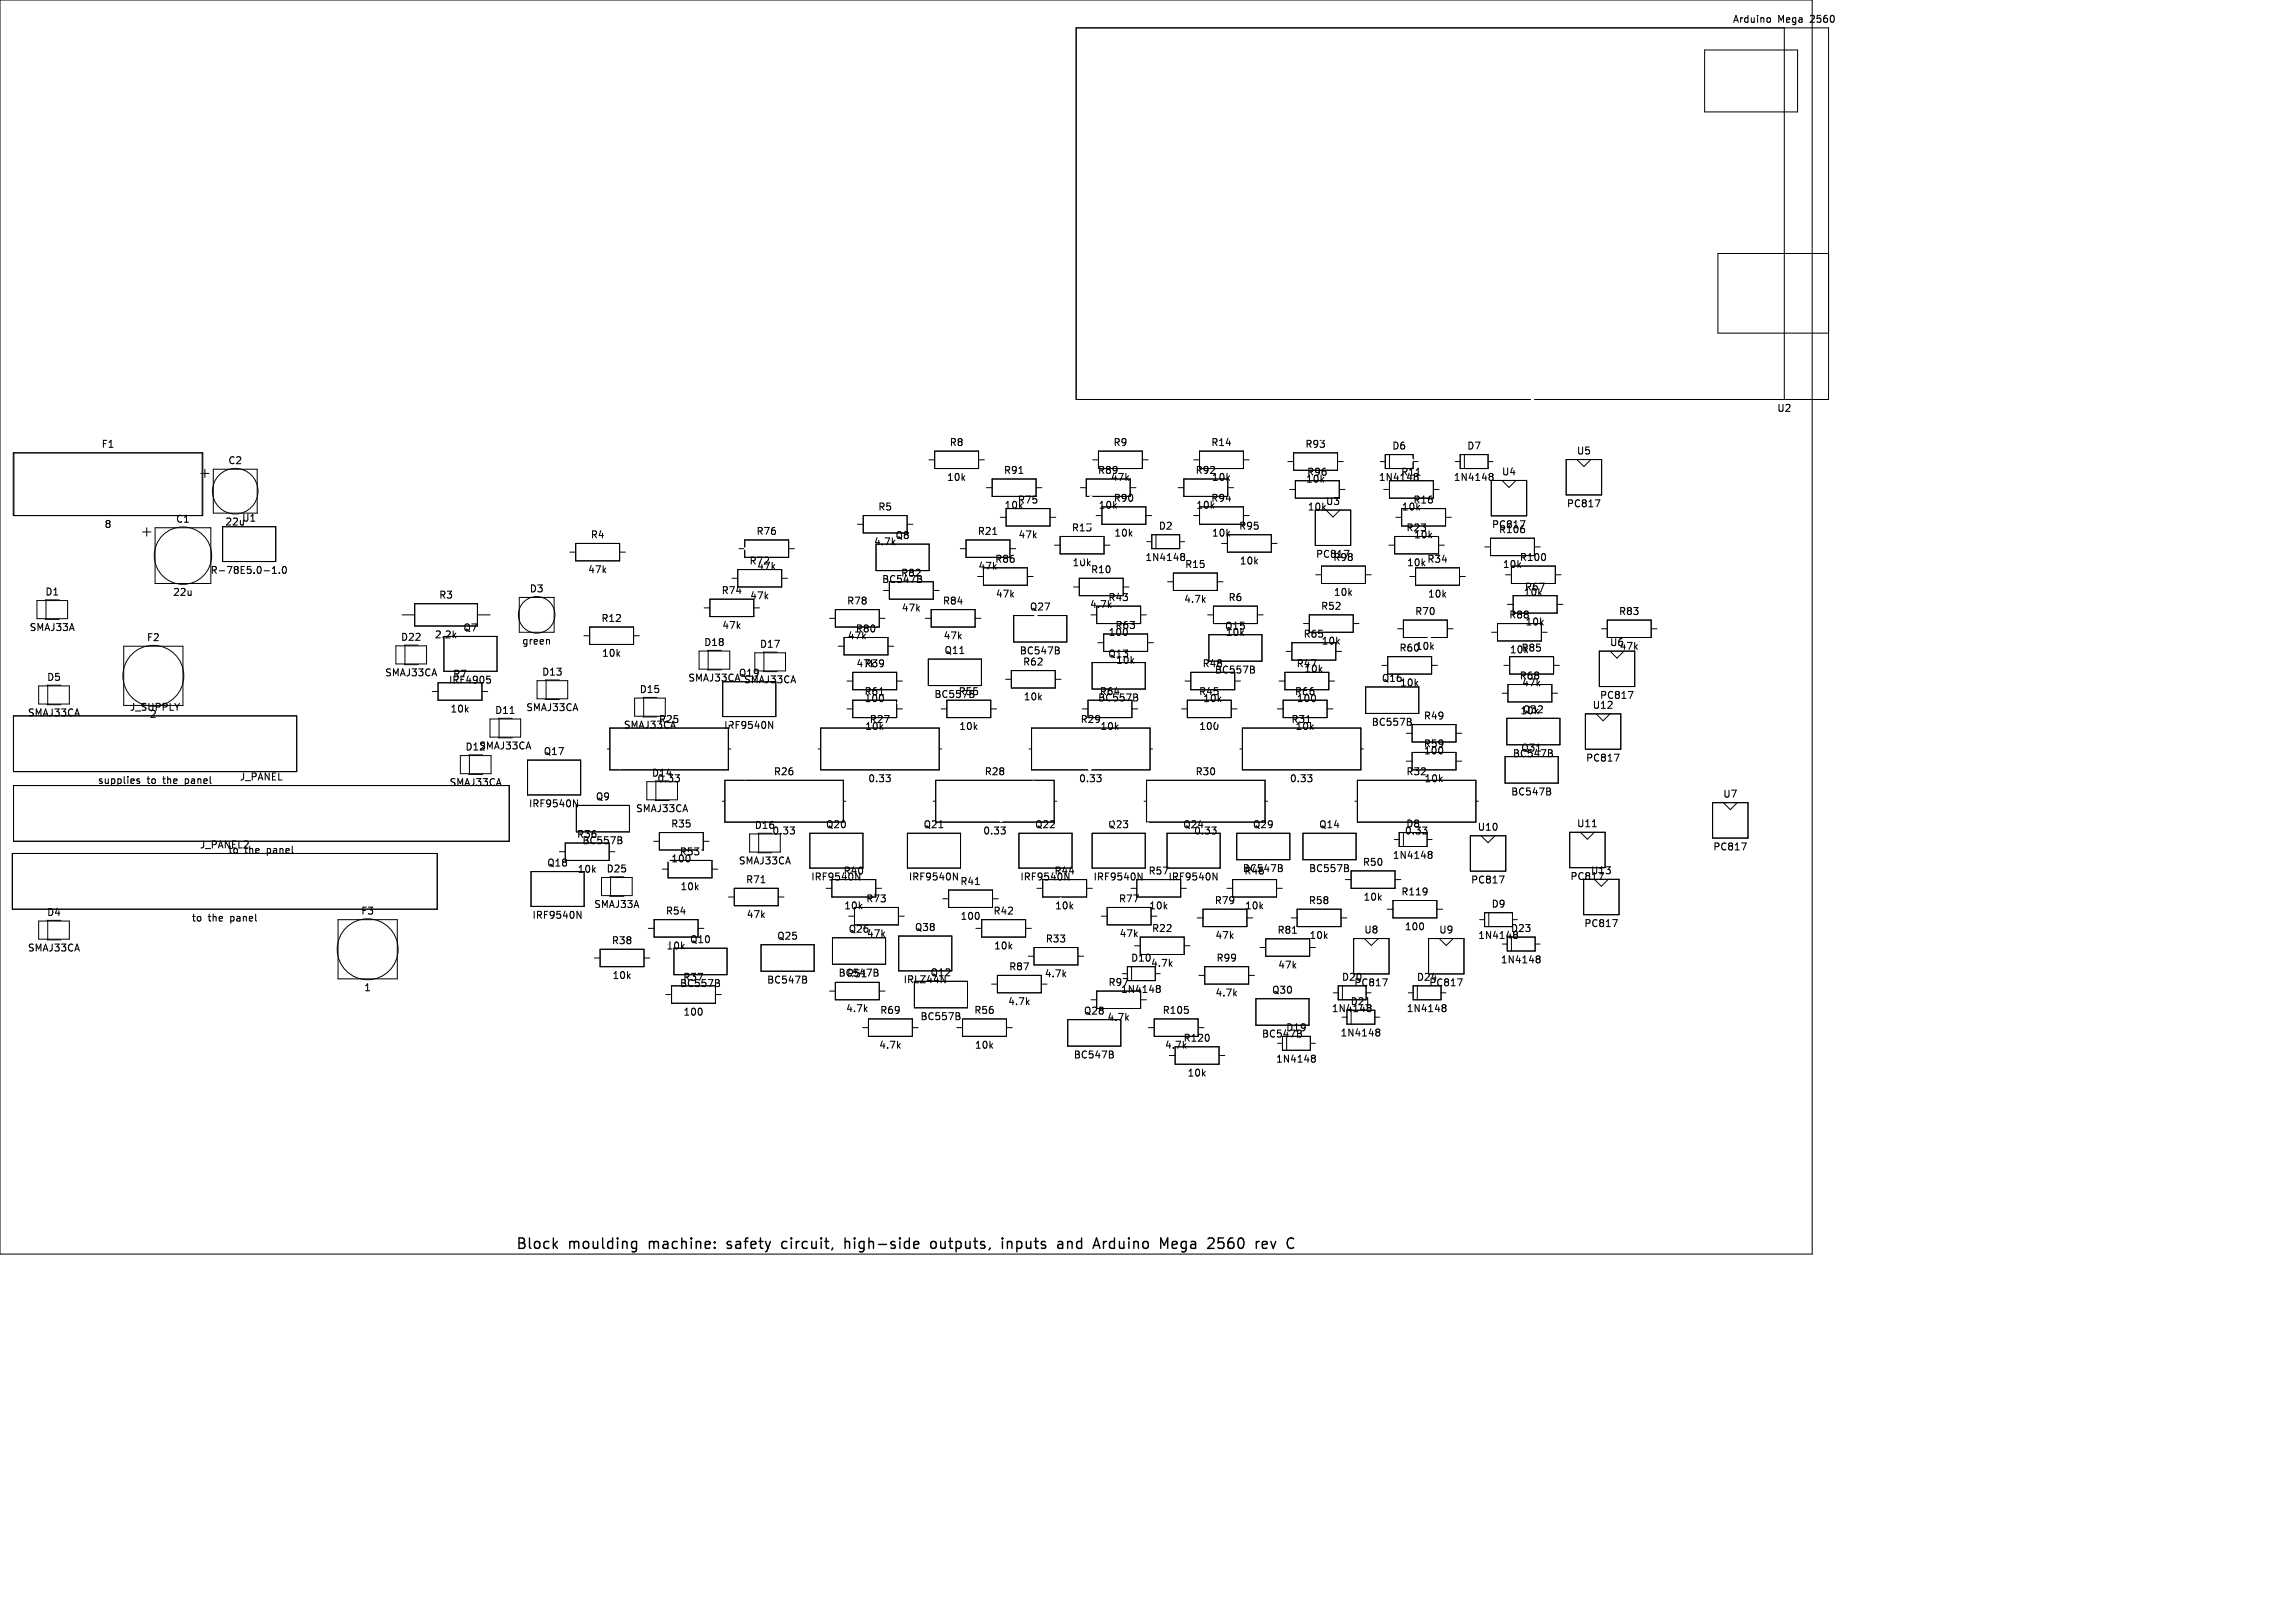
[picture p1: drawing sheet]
<svg xmlns="http://www.w3.org/2000/svg" width="420mm" height="297mm" viewBox="0 0 420 297" stroke-linecap="round" stroke-linejoin="round" font-family="sans-serif">
<defs><g id="words">
<g font-size="2.7">
<text x="94.3" y="228.9">Block</text>
<text x="104" y="228.9">moulding</text>
<text x="118.9" y="228.9">machine:</text>
<text x="133.6" y="228.9">safety</text>
<text x="144" y="228.9">circuit,</text>
<text x="155.9" y="228.9">high-side</text>
<text x="172" y="228.9">outputs,</text>
<text x="185.4" y="228.9">inputs</text>
<text x="196" y="228.9">and</text>
<text x="203" y="228.9">Arduino</text>
<text x="215.5" y="228.9">Mega</text>
<text x="224.6" y="228.9">2560</text>
<text x="233.8" y="228.9">rev</text>
</g>
<g font-size="1.8">
<text x="316.8" y="4.4">Arduino</text>
<text x="325.2" y="4.4">Mega</text>
<text x="331.4" y="4.4">2560</text>
<text x="325" y="75.6">U2</text>
<text x="18.4" y="82.2">F1</text>
<text x="173.6" y="81.9">R8</text>
<text x="203.5" y="81.9">R9</text>
<text x="221.4" y="81.9">R14</text>
<text x="254.5" y="82.5">D6</text>
<text x="268.2" y="82.5">D7</text>
<text x="288.3" y="83.4">U5</text>
<text x="41.6" y="85.2">C2</text>
<text x="173.1" y="88.3">10k</text>
<text x="183.5" y="87">R91</text>
<text x="200.7" y="87">R89</text>
<text x="203.1" y="88.3">47k</text>
<text x="218.6" y="87">R92</text>
<text x="221.5" y="88.3">10k</text>
<text x="238.8" y="88.6">10k</text>
<text x="239" y="87.3">R96</text>
<text x="252.1" y="88.3">1N4148</text>
<text x="256.2" y="87.3">R11</text>
<text x="265.8" y="88.3">1N4148</text>
<text x="274.6" y="87.3">U4</text>
<text x="32.1" y="95.9">C1</text>
<text x="44.1" y="95.7">U1</text>
<text x="160.5" y="93.7">R5</text>
<text x="183.6" y="93.4">10k</text>
<text x="186" y="92.4">R75</text>
<text x="200.8" y="93.4">10k</text>
<text x="203.6" y="92.1">R90</text>
<text x="218.7" y="93.4">10k</text>
<text x="221.4" y="92.1">R94</text>
<text x="239.1" y="93.7">10k</text>
<text x="242.4" y="92.7">U3</text>
<text x="256.3" y="93.7">10k</text>
<text x="258.4" y="92.4">R16</text>
<text x="286.5" y="93.1">PC817</text>
<text x="19" y="96.9">8</text>
<text x="41.1" y="96.4">22u</text>
<text x="107.9" y="98.8">R4</text>
<text x="138.2" y="98.1">R76</text>
<text x="159.7" y="100.1">4.7k</text>
<text x="163.7" y="98.9">Q8</text>
<text x="178.7" y="98.1">R21</text>
<text x="186.2" y="98.8">47k</text>
<text x="203.7" y="98.5">10k</text>
<text x="211.8" y="97.2">D2</text>
<text x="221.5" y="98.5">10k</text>
<text x="226.5" y="97.2">R95</text>
<text x="257.1" y="97.5">R23</text>
<text x="258.5" y="98.8">10k</text>
<text x="272.8" y="96.9">PC817</text>
<text x="274" y="97.8">R106</text>
<text x="38.4" y="105.3">R-78E5.0-1.0</text>
<text x="107.4" y="105.2">47k</text>
<text x="137" y="103.6">R72</text>
<text x="138.4" y="104.5">47k</text>
<text x="161.2" y="106.9">BC547B</text>
<text x="164.7" y="105.8">R82</text>
<text x="178.8" y="104.5">47k</text>
<text x="181.9" y="103.2">R86</text>
<text x="199.4" y="105.2">R10</text>
<text x="209.4" y="102.9">1N4148</text>
<text x="216.6" y="104.2">R15</text>
<text x="226.6" y="103.6">10k</text>
<text x="240.6" y="102.3">PC817</text>
<text x="243.7" y="102.9">R98</text>
<text x="257.2" y="103.9">10k</text>
<text x="260.9" y="103.2">R34</text>
<text x="274.8" y="104.2">10k</text>
<text x="277.9" y="102.9">R100</text>
<text x="8.2" y="109.2">D1</text>
<text x="31.5" y="109.3">22u</text>
<text x="80.2" y="109.8">R3</text>
<text x="96.8" y="108.7">D3</text>
<text x="131.9" y="109">R74</text>
<text x="137.1" y="109.9">47k</text>
<text x="154.8" y="110.9">R78</text>
<text x="164.8" y="112.2">47k</text>
<text x="172.3" y="110.9">R84</text>
<text x="182" y="109.6">47k</text>
<text x="188.2" y="112">Q27</text>
<text x="199.2" y="111.5">4.7k</text>
<text x="202.6" y="110.3">R43</text>
<text x="224.6" y="110.3">R6</text>
<text x="241.5" y="111.8">R52</text>
<text x="243.9" y="109.3">10k</text>
<text x="258.7" y="112.8">R70</text>
<text x="261.1" y="109.6">10k</text>
<text x="275.9" y="113.4">R88</text>
<text x="278.6" y="109.3">10k</text>
<text x="278.8" y="108.3">R67</text>
<text x="296" y="112.8">R83</text>
<text x="5.3" y="115.7">SMAJ33A</text>
<text x="26.7" y="117.6">F2</text>
<text x="73.2" y="117.5">D22</text>
<text x="79.4" y="117.1">2.2k</text>
<text x="84.6" y="115.8">Q7</text>
<text x="95.4" y="118.2">green</text>
<text x="109.9" y="114.1">R12</text>
<text x="128.7" y="118.5">D18</text>
<text x="132" y="115.4">47k</text>
<text x="138.9" y="118.8">D17</text>
<text x="154.9" y="117.3">47k</text>
<text x="156.4" y="116">R80</text>
<text x="172.5" y="117.3">47k</text>
<text x="172.6" y="119.9">Q11</text>
<text x="202.6" y="116.6">100</text>
<text x="203.9" y="115.4">R63</text>
<text x="223.9" y="115.5">Q15</text>
<text x="224.1" y="116.6">10k</text>
<text x="238.3" y="116.9">R65</text>
<text x="241.6" y="118.2">10k</text>
<text x="276" y="119.8">10kR85</text>
<text x="278.9" y="114.7">10k</text>
<text x="294.4" y="118.5">U6</text>
<text x="296.1" y="119.2">47k</text>
<text x="8.5" y="124.8">D5</text>
<text x="70.3" y="124">SMAJ33CA</text>
<text x="82" y="125.4">IRF4905</text>
<text x="82.7" y="124.3">R7</text>
<text x="99" y="123.9">D13</text>
<text x="110" y="120.5">10k</text>
<text x="125.8" y="125">SMAJ33CA SMAJ33CA</text>
<text x="135" y="124.1">Q19</text>
<text x="156.5" y="122.4">47k</text>
<text x="158" y="122.4">R39</text>
<text x="186.4" y="120">BC547B</text>
<text x="187" y="122">R62</text>
<text x="202.6" y="120.6">Q13</text>
<text x="204" y="121.7">10k</text>
<text x="219.8" y="122.4">R48</text>
<text x="222.1" y="123.5">BC557B</text>
<text x="237" y="122.4">R47</text>
<text x="238.4" y="123.3">10k</text>
<text x="252.6" y="125">Q16</text>
<text x="256" y="125.9">10k</text>
<text x="277.8" y="124.6">R68</text>
<text x="278.3" y="125.9">47k</text>
<text x="5" y="131.4">SMAJ33CA</text>
<text x="23.6" y="130.3">J_SUPPLY</text>
<text x="27.3" y="131.6">2</text>
<text x="82.3" y="130.7">10k</text>
<text x="90.4" y="130.9">D11</text>
<text x="96.1" y="130.4">SMAJ33CA</text>
<text x="116.9" y="127.1">D15</text>
<text x="158" y="127.5">R61</text>
<text x="170.8" y="128">BC557B</text>
<text x="175.2" y="127.5">R55</text>
<text x="187.1" y="128.4">10k</text>
<text x="200.7" y="128.6">BC557B</text>
<text x="201" y="127.5">R64</text>
<text x="219.2" y="127.5">R45</text>
<text x="220" y="128.7">10k</text>
<text x="237.1" y="128.7">100</text>
<text x="260.3" y="131.9">R49</text>
<text x="278" y="131">10k</text>
<text x="278.4" y="130.8">Q32</text>
<text x="291.2" y="130">U12</text>
<text x="114" y="133.6">SMAJ33CA</text>
<text x="120.4" y="132.6">R25</text>
<text x="158.1" y="133.8">10k</text>
<text x="159" y="132.6">R27</text>
<text x="175.3" y="133.8">10k</text>
<text x="197.5" y="132.6">R29</text>
<text x="201.1" y="133.8">10k</text>
<text x="219.2" y="133.8">100</text>
<text x="236.1" y="132.6">R31</text>
<text x="236.8" y="133.8">10k</text>
<text x="250.8" y="133.1">BC557B</text>
<text x="260.3" y="137">R59</text>
<text x="278.1" y="137.8">Q31</text>
<text x="17.8" y="143.7">supplies</text>
<text x="26.9" y="143.7">to</text>
<text x="30.1" y="143.7">the</text>
<text x="34.4" y="143.7">panel</text>
<text x="43.7" y="143.1">J_PANEL</text>
<text x="99.3" y="138.4">Q17</text>
<text x="119.1" y="142.4">D14</text>
<text x="120.1" y="143.4">0.33</text>
<text x="141.4" y="142.1">R26</text>
<text x="158.7" y="143.4">0.33</text>
<text x="180" y="142.1">R28</text>
<text x="197.2" y="143.4">0.33</text>
<text x="218.6" y="142.1">R30</text>
<text x="235.8" y="143.4">0.33</text>
<text x="257.1" y="142.1">R32</text>
<text x="260.3" y="138.3">100</text>
<text x="260.4" y="143.4">10k</text>
<text x="276.6" y="138.8">BC547B</text>
<text x="290" y="139.6">PC817</text>
<text x="82.1" y="144.1">SMAJ33CA</text>
<text x="96.6" y="148">IRF9540N</text>
<text x="108.8" y="146.7">Q9</text>
<text x="116.2" y="148.9">SMAJ33CA</text>
<text x="276.3" y="145.8">BC547B</text>
<text x="315.1" y="146.2">U7</text>
<text x="36.4" y="155.5">J_PANEL2</text>
<text x="105.4" y="153.6">R36</text>
<text x="106.4" y="154.7">BC557B</text>
<text x="122.6" y="151.7">R35</text>
<text x="137.9" y="151.9">D16</text>
<text x="141.1" y="153">0.33</text>
<text x="151" y="151.8">Q20</text>
<text x="168.8" y="151.8">Q21</text>
<text x="179.7" y="153">0.33</text>
<text x="189.2" y="151.8">Q22</text>
<text x="216.3" y="151.8">Q24</text>
<text x="218.3" y="153">0.33</text>
<text x="229" y="151.8">Q29</text>
<text x="241.2" y="151.8">Q14</text>
<text x="256.8" y="153">0.33</text>
<text x="257.1" y="151.7">D8</text>
<text x="270.2" y="152.3">U10</text>
<text x="288.3" y="151.6">U11</text>
<text x="313.3" y="155.9">PC817</text>
<text x="41.6" y="156.5">to</text>
<text x="44.8" y="156.5">the</text>
<text x="49.1" y="156.5">panel</text>
<text x="100" y="158.8">Q18</text>
<text x="105.5" y="160">10k</text>
<text x="110.8" y="159.9">D25</text>
<text x="122.6" y="158.1">100</text>
<text x="124.2" y="156.8">R53</text>
<text x="135" y="158.4">SMAJ33CA</text>
<text x="136.3" y="161.9">R71</text>
<text x="148.3" y="161.4">IRF9540N</text>
<text x="154.2" y="160.3">R40</text>
<text x="166.1" y="161.4">IRF9540N</text>
<text x="186.5" y="161.4">IRF9540N</text>
<text x="192.7" y="160.3">R44</text>
<text x="199.9" y="161.4">IRF9540N</text>
<text x="209.9" y="160.3">R57</text>
<text x="213.6" y="161.4">IRF9540N</text>
<text x="227.2" y="159.8">BC547B</text>
<text x="227.5" y="160.3">R46</text>
<text x="239.3" y="159.8">BC557B</text>
<text x="249.2" y="158.7">R50</text>
<text x="254.6" y="157.4">1N4148</text>
<text x="268.9" y="161.9">PC817</text>
<text x="287.1" y="161.3">PC817</text>
<text x="290.9" y="160.2">U13</text>
<text x="8.5" y="167.9">D4</text>
<text x="65.9" y="167.6">F3</text>
<text x="108.5" y="166.4">SMAJ33A</text>
<text x="121.7" y="167.6">R54</text>
<text x="124.3" y="163.2">10k</text>
<text x="154.3" y="166.7">10k</text>
<text x="158.3" y="165.4">R73</text>
<text x="175.5" y="162.2">R41</text>
<text x="181.6" y="167.6">R42</text>
<text x="204.5" y="165.4">R77</text>
<text x="210.1" y="166.7">10k</text>
<text x="222.1" y="165.7">R79</text>
<text x="227.6" y="166.7">10k</text>
<text x="239.3" y="165.7">R58</text>
<text x="249.3" y="165.1">10k</text>
<text x="256.2" y="164.1">R119</text>
<text x="272.7" y="166.3">D9</text>
<text x="34.9" y="168.9">to</text>
<text x="38.1" y="168.9">the</text>
<text x="42.4" y="168.9">panel</text>
<text x="97.3" y="168.4">IRF9540N</text>
<text x="111.8" y="173">R38</text>
<text x="126.1" y="172.9">Q10</text>
<text x="136.4" y="168.3">47k</text>
<text x="142" y="172.2">Q25</text>
<text x="155.1" y="170.9">Q26</text>
<text x="158.4" y="171.8">47k</text>
<text x="167.2" y="170.6">Q38</text>
<text x="175.6" y="168.6">100</text>
<text x="181.7" y="174">10k</text>
<text x="191.1" y="172.7">R33</text>
<text x="204.7" y="171.8">47k</text>
<text x="210.6" y="170.8">R22</text>
<text x="222.2" y="172.1">47k</text>
<text x="233.5" y="171.1">R81</text>
<text x="239.4" y="172.1">10k</text>
<text x="249.4" y="171.1">U8</text>
<text x="256.8" y="170.5">100</text>
<text x="263.1" y="171.1">U9</text>
<text x="270.3" y="172.1">1N4148</text>
<text x="276.2" y="170.8">D23</text>
<text x="289.7" y="169.9">PC817</text>
<text x="5" y="174.4">SMAJ33CA</text>
<text x="111.9" y="179.4">10k</text>
<text x="124.8" y="179.7">R37</text>
<text x="153.2" y="179">BC547B</text>
<text x="154.8" y="179.1">R51</text>
<text x="170.1" y="178.9">Q12</text>
<text x="184.5" y="177.8">R87</text>
<text x="191" y="179.1">4.7k</text>
<text x="206.8" y="176.2">D10</text>
<text x="210.4" y="177.2">4.7k</text>
<text x="222.4" y="176.2">R99</text>
<text x="233.7" y="177.5">47k</text>
<text x="245.3" y="179.7">D20</text>
<text x="259" y="179.7">D24</text>
<text x="274.4" y="176.5">1N4148</text>
<text x="66.5" y="181.6">1</text>
<text x="124.2" y="180.9">BC557B</text>
<text x="140.2" y="180.2">BC547B</text>
<text x="154.6" y="185.5">4.7k</text>
<text x="160.9" y="185.8">R69</text>
<text x="165.1" y="180.2">IRLZ44N</text>
<text x="178.1" y="185.8">R56</text>
<text x="184.3" y="184.2">4.7k</text>
<text x="198.1" y="185.9">Q28</text>
<text x="202.6" y="180.7">R97</text>
<text x="204.9" y="182">1N4148</text>
<text x="212.5" y="185.8">R105</text>
<text x="222.2" y="182.6">4.7k</text>
<text x="232.5" y="182.1">Q30</text>
<text x="243.5" y="185.5">1N4148</text>
<text x="246.9" y="184.2">D21</text>
<text x="247.6" y="180.7">PC817</text>
<text x="257.2" y="185.5">1N4148</text>
<text x="261.3" y="180.7">PC817</text>
<text x="124.9" y="186.1">100</text>
<text x="168.2" y="186.9">BC557B</text>
<text x="202.4" y="187.1">4.7k</text>
<text x="216.4" y="190.9">R120</text>
<text x="230.7" y="190.1">BC547B</text>
<text x="235.1" y="189">D19</text>
<text x="245.1" y="189.9">1N4148</text>
<text x="160.7" y="192.2">4.7k</text>
<text x="178.2" y="192.2">10k</text>
<text x="196.3" y="194">BC547B</text>
<text x="213" y="192.2">4.7k</text>
<text x="217.1" y="197.3">10k</text>
<text x="233.3" y="194.7">1N4148</text>
</g>
<g font-size="1.8" fill="#fff">
<text x="238.6" y="82.2">R93</text>
<text x="195.9" y="97.5">R13</text>
<text x="196" y="103.9">10k</text>
<text x="216.5" y="110.6">4.7k</text>
<text x="255.8" y="119.5">R6010k</text>
<text x="158" y="128.7">100</text>
<text x="236.7" y="127.5">R66</text>
<text x="292.5" y="128.2">PC817</text>
<text x="85" y="137.6">D12SMAJ33CA</text>
<text x="132.3" y="133.6">IRF9540N</text>
<text x="202.6" y="151.8">Q23</text>
<text x="192.9" y="166.7">10k</text>
<text x="121.8" y="174">10k</text>
</g>
</g></defs>
<g fill="none" stroke="#000" stroke-width=".19">
<path d="M323.4 3.2l.3 .1 .2 .2-.1 .5-.4 .1M163.3 99.2l.4 .5M181.6 97.8h.7M186.4 86.6h.7M259.1 87h.7M272.5 87.1l.1 .1M272.5 86.7l.4-.1 .2 .2v.1l-.2 .3M272.6 87.2h.3M272.6 87.2h-.1M272.9 87.2l.2 .2v.4l-.2 .1h-.4M278.1 95.3h.8l-.5 1.3M278.8 96.8v.6"/>
<path d="M291.8 91.5h.8l-.5 1.2M49.8 104.9h.8M49.8 104l.4-.3v1.2M51.1 104.8v.1M51.8 103.8l.2-.1a.68 .68 0 0 1 .4 .6 .68 .68 0 0 1-.4 .6l-.3-.5zM83 116.2l.4 .5M83.4 115.9l-.5 .5M100.3 117l.2 .2v.7M168.5 106l.1 .3-.2 .3M168.5 105.4v.4M175.6 119.6h.7M193.5 118.4l.2 .2-.2 .4 .3 .2-.1 .3-.2 .2"/>
<path d="M202.9 110.7l.3 .5M206.2 115.8l-.1 .2M216.1 101.8h.1M216.1 101.4l.4-.1 .1 .1 .1 .2-.2 .2M216.1 102.5l.1 .1M216.2 101.8h.3M216.2 101.8l-.1 .1M216.5 101.8l.1 .2 .1 .3M220.1 109.7l.3 .5M220.4 109.4l-.4 .5M245.9 100.7h.8l-.5 1.3M282.6 101.5v.8"/>
<path d="M89.1 123.7h.6M89.2 124.2h.3l.2 .3-.1 .5h-.4M93.3 130.6h.7M140.6 132l.7 1.3v-1.3M160.9 127.1h.7M161.5 127.4v.8M207.8 127l.3 .2-.3 .4 .3 .2v.3l-.2 .2M222.7 132.5v.8M229.2 121.9l.2 .2-.2 .4 .3 .2-.1 .3-.2 .2M240.6 127.4v.8M257.9 131.5l.2 .2-.2 .4 .3 .2-.1 .3-.2 .1M263.9 137.5l-.1 .2"/>
<path d="M283.7 137.2l.2 .2-.2 .4 .3 .2-.1 .3-.2 .2M295.3 138h.9l-.6 1.3M297.9 126.5h.8l-.5 1.3M25.5 142.6l-.3-.1-.2 .2 .1 .2 .4 .1v.3h-.5M104.9 146.4l.7 1.2v-1.2M113.5 153.1l.2 .3-.2 .3 .3 .3-.1 .3-.2 .1M123.5 141.8h.8l-.4 .5M124 142.3l.3 .2v.3l-.3 .3M126.2 157.2l-.1 .3M144.5 151.3h.8l-.4 .5M145.1 151.8l.2 .3v.3l-.2 .2M156.5 159.8l.8 1.2v-1.2"/>
<path d="M162.1 141.8h.7l-.4 .5M162.6 142.3l.2 .2v.3l-.2 .3M171.8 151.5h.7M174.4 159.8l.7 1.2v-1.2M183.1 151.3h.8l-.4 .5M183.6 151.8l.3 .3v.3l-.3 .2M194.8 159.8l.7 1.2v-1.2M200.6 141.8h.8l-.4 .5M201.2 142.3l.2 .2v.3l-.2 .3M208.2 159.8l.7 1.2v-1.2M221.7 151.3h.7l-.4 .5M221.9 159.8l.7 1.2v-1.2"/>
<path d="M222.2 151.8l.2 .3v.3l-.2 .2M234.3 158.2l.2 .3-.2 .3 .3 .3-.1 .3-.2 .1M239.2 141.8h.8l-.4 .5M239.7 142.3l.3 .2v.3l-.3 .3M246.4 158.2l.2 .3-.2 .3 .3 .3-.1 .3-.2 .1M260.2 151.3h.8l-.4 .5M260.8 151.8l.2 .3v.3l-.2 .2M261.4 156.3l.1 .1M261.4 155.9l.3-.1 .2 .1 .1 .2-.3 .3M261.5 156.4h.2M261.5 156.4h-.1M261.7 156.4l.3 .2-.1 .4-.2 .1-.3-.1"/>
<path d="M283.4 144.2l.2 .2-.2 .4 .3 .3-.1 .3-.2 .1M291.3 151.3h.7M293.3 159.7l-.6 1.3M318.6 154.3h.8l-.5 1.2M105.5 166.8l.8 1.2v-1.2M131.3 179.3l.3 .2-.3 .4 .3 .2v.3l-.2 .1M139.2 161.5h.7M147.3 178.6l.2 .3-.2 .3 .3 .3-.1 .3-.2 .1M160.3 177.4l.3 .2-.3 .4 .3 .2v.3l-.2 .1M172.2 178.6l.7 1.2v-1.2M178.4 161.9h.7M179.1 167.2v.8"/>
<path d="M194.6 178.3l.3 .5M194.9 177.9l-.4 .5M214 176.4l.4 .4M214.4 176l-.5 .5M236.4 170.8h.8M252.9 179.1h.9l-.6 1.3M260.3 169.1v.8M261 162.6v.9M261 163v.2M266.6 179.1h.9l-.6 1.3M274.3 160.3h.8l-.5 1.3M277.6 171.3l-.1 .4h-.5"/>
<path d="M281.1 175.4l.1 .1M281.1 175l.4-.1 .2 .2v.1l-.2 .3M281.2 175.5h.3M281.2 175.5h-.1M281.5 175.5l.2 .2v.4l-.2 .1-.4-.1M295 168.3h.8l-.5 1.3M128.4 184.7v.8M158.2 184.6l.4 .5M158.6 184.3l-.5 .5M164.3 191.3l.4 .5M164.7 191l-.5 .5M175.3 185.3l.2 .3-.2 .3 .3 .3-.1 .3-.1 .1"/>
<path d="M187.9 183.4l.4 .5M188.3 183l-.5 .5M203.4 192.3l.2 .3-.2 .3 .3 .3-.1 .3-.2 .1M206.1 186.2l.3 .5M206.4 185.9l-.5 .5M211.6 180.8l.1 .1M211.6 180.4l.4-.1 .2 .2v.2l-.2 .2M211.7 180.9h.3M211.7 180.9l-.1 .1M212 180.9l.2 .2v.4l-.2 .1h-.4M216.6 191.3l.3 .5M217.3 184.8v.5"/>
<path d="M221.1 189.5v.8M225.8 181.8l.4 .5M226.2 181.4l-.5 .5M238.1 189.5l-.3 .3M240 193.6h.1M240 193.2l.4-.1 .1 .1 .1 .2-.2 .2M240.1 193.6h.3M240.1 193.6l-.1 .1M240.4 193.6l.2 .3-.1 .4-.1 .1-.4-.1M249.8 183.9h.9l.1 .3-.2 .2M250.3 184.4h.3M250.6 184.4l.2 .2-.1 .4-.1 .1h-.4"/>
<path d="M251.8 188.8l.1 .1M251.8 188.4l.4-.1 .1 .1 .1 .2-.2 .3M251.9 188.9h.3M251.9 188.9h-.1M252.2 188.9l.2 .2-.1 .4-.1 .1-.4-.1M263.9 183.9h.4l.1 .1 .1 .2-.2 .2M263.9 184.3l.1 .1M264 184.4h.3M264 184.4l-.1 .1M264.3 184.4l.2 .2-.1 .4-.1 .1h-.4"/>
</g>
<g fill="none" stroke="#000" stroke-width=".18">
<path d="M0 0h331.5v229.5h-331.5zM196.9 5.1h137.6v68h-137.6zM311.8 9.1h17v11.4h-17zM326.4 5.1v68M334.5 46.4h-20.3v14.6h20.3M2.4 82.9h34.7v11.4h-34.7zM2.5 82.9v11.4M26.1 97.3h1.5M26.8 96.6v1.5M28.4 96.6h10.2v10.2h-10.2zM36.7 86.6h1.5M37 82.9v11.4"/>
<path d="M37.5 85.9v1.5M39 85.9h8v8h-8zM40.7 96.4h9.7v6.4h-9.7zM105.3 99.4h8v3.2h-8zM136.2 98.8h8.1v3.2h-8.1zM156.8 95.9h1.1M157.9 94.3h8v3.2h-8zM160.2 99.6h9.8v4.8h-9.8zM165.9 95.9h1.1M169.9 84.1h1.1M171 82.6h8v3.1h-8zM176.7 98.8h8v3.2h-8z"/>
<path d="M179 84.1h1.1M180.4 89.2h1.1M181.5 87.7h8v3.1h-8zM183 94.7h1M184 93.1h8.1v3.2h-8.1zM189.5 89.2h1.1M192.1 94.7h1M192.9 99.8h1M193.9 98.2h8.1v3.2h-8.1zM197.6 89.2h1.1M198.7 87.7h8v3.1h-8zM199.9 84.1h1"/>
<path d="M200.5 94.3h1.1M200.9 82.6h8.1v3.1h-8.1zM201.6 92.8h8v3.1h-8zM202 99.8h1M206.7 89.2h1.1M209 84.1h1M209.6 94.3h1.1M209.8 99.1h.9M210.7 97.9h5.1v2.5h-5.1zM211.5 97.9v2.5M215.5 89.2h1.1M215.8 99.1h.9"/>
<path d="M216.6 87.7h8v3.1h-8zM218.4 94.3h1M218.4 84.1h1M219.4 82.6h8.1v3.1h-8.1zM219.4 92.8h8.1v3.1h-8.1zM223.5 99.4h1M224.5 97.9h8.1v3.1h-8.1zM224.6 89.2h1M227.5 94.3h1M227.5 84.1h1M232.6 99.4h1M235.6 84.5h1"/>
<path d="M235.9 89.6h1M236.6 82.9h8.1v3.2h-8.1zM236.9 88h8.1v3.2h-8.1zM240.6 93.3h6.5v6.5h-6.5zM242.6 93.3l1.2 1.3 1.3-1.3M244.7 84.5h1M245 89.6h1M252.5 84.5h.9M253.1 89.6h1.1M253.4 83.2h5.1v2.5h-5.1zM254.1 99.8h1M254.2 88h8v3.2h-8z"/>
<path d="M254.2 83.2v2.5M255.1 98.2h8.1v3.2h-8.1zM255.3 94.7h1.1M256.4 93.1h8v3.2h-8zM258.5 84.5h.9M262.2 89.6h1.1M263.2 99.8h1M264.4 94.7h1.1M266.2 84.5h.9M267.1 83.2h5.1v2.5h-5.1zM267.9 83.2v2.5M272.2 84.5h.9"/>
<path d="M272.6 98.5h8.1v3.2h-8.1zM272.8 87.9h6.5v6.5h-6.5zM274.8 87.9l1.2 1.3 1.3-1.3M286.5 84.1h6.5v6.5h-6.5zM288.5 84.1l1.2 1.3 1.3-1.3M6.8 109.9h5.6v3.3h-5.6zM8.3 109.8h2.5M8.3 113.3h2.5M8.4 109.8v3.5M22.6 118.3h10.9v10.8h-10.9zM72.4 118.2h5.6v3.3h-5.6zM73.5 112.5h2.4"/>
<path d="M74.1 118.1v3.5M75.9 110.5h11.4v4.1h-11.4zM81.2 116.5h9.7v6.3h-9.7zM87.3 112.5h2.4M95 109.3h6.4v6.4h-6.4zM104.3 101h1M106.8 116.3h1.1M107.9 114.7h8v3.2h-8zM113.3 101h1.1M115.9 116.3h1.1M127.9 119.1h5.6v3.4h-5.6zM128.8 111.2h1.1"/>
<path d="M129.5 119v3.6M129.9 109.6h8v3.2h-8zM133.9 105.8h1.1M135 104.2h8v3.2h-8zM135.2 100.4h1M137.9 111.2h1M138.1 119.5h5.6v3.3h-5.6zM139.7 119.3v3.6M143 105.8h1M144.3 100.4h1M151.7 113.2h1.1M152.8 111.6h8v3.1h-8z"/>
<path d="M153.3 118.3h1.1M154.4 116.7h8v3.1h-8zM160.8 113.2h1.1M161.6 108.1h1.1M162.4 118.3h1.1M162.7 106.5h8v3.1h-8zM169.3 113.2h1M170.3 111.6h8.1v3.1h-8.1zM170.7 108.1h1.1M175.7 100.4h1M178.4 113.2h1M178.8 105.5h1.1"/>
<path d="M179.9 103.9h8v3.2h-8zM184.7 100.4h1.1M185.4 112.6h9.7v4.9h-9.7zM187.9 105.5h1.1M196.4 107.4h1M197.4 105.8h8.1v3.2h-8.1zM199.6 112.5h1M200.6 110.9h8v3.2h-8zM200.8 117.6h1.1M201.9 116h8v3.2h-8zM205.5 107.4h1M208.6 112.5h1.1"/>
<path d="M209.9 117.6h1.1M213.6 106.5h1M214.6 104.9h8.1v3.2h-8.1zM220.9 112.5h1.1M221.1 116.1h9.7v4.9h-9.7zM222 110.9h8v3.2h-8zM222.7 106.5h1M230 112.5h1.1M235.3 119.2h1M236.3 117.6h8v3.2h-8zM238.4 114.1h1.1M239.5 112.5h8v3.2h-8z"/>
<path d="M240.7 105.2h1M241.7 103.6h8.1v3.2h-8.1zM244.3 119.2h1.1M247.5 114.1h1.1M249.8 105.2h1M255.7 115.1h1M256.7 113.5h8v3.2h-8zM257.9 105.5h1M258.9 103.9h8.1v3.2h-8.1zM264.7 115.1h1.1M267 105.5h1M271.6 100.1h1"/>
<path d="M272.9 115.7h1M273.9 114.1h8.1v3.2h-8.1zM275.4 105.2h1.1M275.7 110.6h1.1M276.5 103.6h8v3.2h-8zM276.8 109h8v3.2h-8zM280.7 100.1h1M282 115.7h1M284.5 105.2h1.1M284.8 110.6h1.1M292.5 119.2h6.5v6.4h-6.5zM292.9 115.1h1.1"/>
<path d="M294 113.5h8v3.2h-8zM294.5 119.2l1.3 1.2 1.3-1.2M302 115.1h1.1M2.5 131h51.8v10.2h-51.8zM7.1 125.5h5.6v3.3h-5.6zM8.6 129h2.6M8.7 125.4v3.6M73.9 121.6h2.6M79.1 126.5h1M80.1 124.9h8.1v3.2h-8.1zM84.2 138.3h5.6v3.3h-5.6zM85.9 138.1v3.6"/>
<path d="M88.2 126.5h1M89.6 131.6h5.6v3.3h-5.6zM91.2 135h2.5M91.3 131.4v3.6M96.5 139.1h9.7v6.4h-9.7zM98.2 124.6h5.6v3.3h-5.6zM99.8 128h2.5M99.9 124.4v3.6M111.1 137.1h.5M111.6 133.2h21.6v7.7h-21.6zM116.1 127.8h5.6v3.3h-5.6zM117.6 131.2h2.6"/>
<path d="M117.7 127.6v3.6M129.4 122.6h2.6M132.2 124.8h9.7v6.3h-9.7zM133.2 137.1h.5M139.6 122.9h2.6M149.7 137.1h.4M150.1 133.2h21.7v7.7h-21.7zM154.9 129.7h1.1M154.9 124.6h1.1M156 128.1h8v3.2h-8zM156 123h8v3.2h-8zM164 129.7h1.1"/>
<path d="M164 124.6h1.1M169.8 120.6h9.7v4.9h-9.7zM171.8 137.1h.5M172.1 129.7h1.1M173.2 128.1h8v3.2h-8zM181.2 129.7h1.1M183.9 124.3h1.1M185 122.7h8v3.2h-8zM188.2 137.1h.5M188.7 133.2h21.7v7.7h-21.7zM193 124.3h1.1M198 129.7h1"/>
<path d="M199 128.1h8.1v3.2h-8.1zM199.8 121.2h9.7v4.9h-9.7zM207.1 129.7h1M210.4 137.1h.4M216.1 129.7h1.1M216.8 124.6h1M217.2 128.1h8v3.2h-8zM217.8 123h8.1v3.2h-8.1zM225.2 129.7h1.1M225.9 124.6h1M226.8 137.1h.5M227.3 133.2h21.6v7.7h-21.6z"/>
<path d="M233.7 129.7h1M234 124.6h1M234.7 128.1h8.1v3.2h-8.1zM235 123h8.1v3.2h-8.1zM242.8 129.7h1M243.1 124.6h1M248.9 137.1h.5M249.8 125.7h9.7v4.9h-9.7zM252.8 121.8h1M253.8 120.2h8.1v3.2h-8.1zM257.2 139.3h1.1M257.2 134.2h1.1"/>
<path d="M258.3 137.7h8v3.2h-8zM258.3 132.6h8v3.2h-8zM261.9 121.8h1M266.3 139.3h1.1M266.3 134.2h1.1M274.8 126.9h1M275.1 121.8h1.1M275.3 138.5h9.7v4.8h-9.7zM275.6 131.4h9.7v4.9h-9.7zM275.8 125.3h8.1v3.2h-8.1zM276.2 120.2h8v3.2h-8zM283.9 126.9h1"/>
<path d="M284.2 121.8h1M290 130.6h6.5v6.5h-6.5zM292 130.6l1.2 1.3 1.3-1.3M2.3 156.2h77.7v10.2h-77.7zM2.5 143.8h90.6v10.2h-90.6zM85.7 141.7h2.6M97.1 159.5h9.8v6.4h-9.8zM102.3 155.9h1.1M103.4 154.3h8v3.2h-8zM105.4 147.4h9.7v4.8h-9.7zM111.4 155.9h1.1M118.3 143h5.6v3.4h-5.6z"/>
<path d="M119.6 154h1M119.8 146.5h2.6M120 142.9v3.6M120.6 152.4h8v3.1h-8zM121.1 159.1h1.1M122.2 157.5h8v3.1h-8zM128.6 154h1.1M130.2 159.1h1.1M132.1 146.6h.5M132.6 142.8h21.7v7.6h-21.7zM137.1 152.6h5.6v3.3h-5.6zM138.7 156.1h2.5"/>
<path d="M138.8 152.5v3.6M148.1 152.5h9.8v6.4h-9.8zM154.3 146.6h.4M166 152.5h9.7v6.4h-9.7zM170.7 146.6h.5M171.2 142.8h21.6v7.6h-21.6zM186.4 152.5h9.7v6.4h-9.7zM192.8 146.6h.5M199.8 152.5h9.7v6.4h-9.7zM209.3 146.6h.4M209.7 142.8h21.7v7.6h-21.7zM213.5 152.5h9.7v6.4h-9.7z"/>
<path d="M226.2 152.5h9.7v4.8h-9.7zM231.4 146.6h.5M238.3 152.5h9.8v4.8h-9.8zM247.1 159.4h8.1v3.2h-8.1zM247.8 146.6h.5M248.3 142.8h21.7v7.6h-21.7zM255 153.6h.9M255.9 152.4h5.1v2.5h-5.1zM256.7 152.4v2.5M261 153.6h1M269 152.9h6.4v6.5h-6.4zM270 146.6h.4"/>
<path d="M270.9 152.9l1.3 1.3 1.3-1.3M287.1 152.3h6.5v6.5h-6.5zM289.1 152.3l1.3 1.3 1.2-1.3M313.3 146.9h6.4v6.5h-6.4zM315.2 146.9l1.3 1.3 1.3-1.3M7.1 168.5h5.6v3.4h-5.6zM8.6 172h2.6M8.7 168.4v3.6M61.8 168.3h10.9v10.8h-10.9zM108.7 175.3h1.1M109.8 173.7h8v3.2h-8zM110 160.6h5.6v3.3h-5.6z"/>
<path d="M111.6 164h2.5M111.7 160.5v3.5M117.8 175.3h1.1M118.6 169.9h1.1M119.7 168.3h8v3.2h-8zM123.3 173.5h9.7v4.9h-9.7zM127.7 169.9h1M133.3 164.2h1M134.3 162.6h8v3.1h-8zM139.2 172.9h9.7v4.8h-9.7zM142.3 164.2h1.1M151.1 162.6h1.1"/>
<path d="M152.2 161h8v3.2h-8zM152.3 171.6h9.7v4.9h-9.7zM152.8 179.8h8v3.2h-8zM155.3 167.7h1M156.3 166.1h8v3.2h-8zM160.2 162.6h1.1M164.3 167.7h1.1M164.4 171.3h9.7v6.4h-9.7zM167.3 179.6h9.7v4.8h-9.7zM172.5 164.5h1M173.5 162.9h8.1v3.2h-8.1zM178.5 169.9h1.1"/>
<path d="M179.6 168.3h8v3.2h-8zM181.6 164.5h1M182.4 178.5h8.1v3.2h-8.1zM187.6 169.9h1.1M188.1 175h1M189.1 173.4h8.1v3.2h-8.1zM189.7 162.6h1M190.7 161h8.1v3.2h-8.1zM197.2 175h1M198.8 162.6h1M201.5 167.7h1M202.5 166.1h8.1v3.2h-8.1z"/>
<path d="M205.3 178.2h.9M206.2 176.9h5.1v2.5h-5.1zM206.9 162.6h1M207 176.9v2.5M207.5 173.1h1.1M207.9 161h8.1v3.2h-8.1zM208.6 171.5h8v3.2h-8zM210.6 167.7h1M211.3 178.2h.9M216 162.6h1M216.6 173.1h1.1M219 168h1.1"/>
<path d="M219.3 178.5h1.1M220.1 166.4h8v3.2h-8zM220.4 176.9h8v3.2h-8zM224.4 162.6h1.1M225.5 161h8v3.2h-8zM228.1 168h1M228.4 178.5h1.1M230.5 173.4h1M231.5 171.8h8.1v3.2h-8.1zM233.5 162.6h1.1M236.2 168h1.1M237.3 166.4h8v3.2h-8z"/>
<path d="M239.6 173.4h1M245.3 168h1.1M246.1 161h1M247.6 171.7h6.5v6.5h-6.5zM249.6 171.7l1.2 1.3 1.3-1.3M253.7 166.4h1.1M254.8 164.8h8v3.2h-8zM255.2 161h1M261.3 171.7h6.5v6.5h-6.5zM262.8 166.4h1.1M263.3 171.7l1.3 1.3 1.2-1.3M270.7 168.3h.9"/>
<path d="M271.6 167h5.1v2.6h-5.1zM272.3 167v2.6M274.8 172.8h.9M275.7 171.5h5.1v2.5h-5.1zM276.5 171.5v2.5M276.7 168.3h.9M280.8 172.8h.9M289.7 160.9h6.5v6.5h-6.5zM291.6 160.9l1.3 1.3 1.3-1.3M121.8 182h1M122.8 180.4h8.1v3.2h-8.1zM130.9 182h1"/>
<path d="M151.7 181.4h1.1M157.8 188.1h1.1M158.9 186.5h8v3.1h-8zM160.8 181.4h1.1M166.9 188.1h1M175 188.1h1.1M176.1 186.5h8v3.1h-8zM181.4 180.1h1M184.1 188.1h1.1M190.5 180.1h1M195.3 186.6h9.7v4.8h-9.7zM199.6 183h1"/>
<path d="M200.6 181.4h8v3.1h-8zM208.6 183h1.1M210.1 188.1h1M211.1 186.5h8.1v3.1h-8.1zM213.9 193.2h1.1M215 191.6h8v3.1h-8zM219.2 188.1h1M223 193.2h1M229.7 182.8h9.7v4.8h-9.7zM233.7 190.9h.9M234.6 189.6h5.1v2.6h-5.1zM235.4 189.6v2.6"/>
<path d="M239.7 190.9h.9M243.9 181.7h.9M244.8 180.4h5.1v2.6h-5.1zM245.5 186.1h.9M245.6 180.4v2.6M246.4 184.9h5.1v2.5h-5.1zM247.1 184.9v2.5M249.9 181.7h.9M251.5 186.1h.9M257.6 181.7h.9M258.5 180.4h5.1v2.6h-5.1zM259.3 180.4v2.6"/>
<path d="M263.6 181.7h.9"/>
<circle cx="43" cy="89.9" r="4.2"/>
<circle cx="33.5" cy="101.7" r="5.3"/>
<circle cx="98.2" cy="112.5" r="3.3"/>
<circle cx="28" cy="123.7" r="5.6"/>
<circle cx="67.3" cy="173.7" r="5.6"/>
</g>
<g fill="none" stroke="#000" stroke-width=".25">
<path d="M101.4 227.7l.6 .8M102 227.2l-.8 .7M115.5 228.1l.4 .4 .5-.1M116.4 227.2v1.5a.52 .52 0 0 1-.8 .3M116.4 227.3l-.5-.1-.4 .3M130.7 228.3v.2M130.7 227.3v.1M143.2 227.3l-.2 .2v.6l.2 .3M154.6 226.5v2M155.1 227.2l-.5 .2M167.4 227.2l.6 .1 .1 .3-.9 .2M168 228.4l-.6 .1"/>
<path d="M171.2 227.4a.52 .52 0 0 0-.5-.2 .52 .52 0 0 0-.4 .3v.6a.52 .52 0 0 0 .4 .4 .52 .52 0 0 0 .5-.2M183.4 226.5v.2M183.4 227.2v1.3M184.3 227.2v1.3M184.8 227.2l-.5 .2M193.6 227.3h.7l.1 1.2M194.4 227.6l-.7 .1a.38 .38 0 0 0-.2 .4 .38 .38 0 0 0 .2 .4l.7-.1M200.6 226.5l.6 2M201.9 227.2v1.3M202.2 227.2l-.3 .3M213 227.9l.6-1.4v2M215.1 227.2h-.4l-.3 .2 .1 1 .6 .1"/>
<path d="M215.3 227.6l-.9 .2M222.9 226.5h.9M222.9 227.4l.6-.1 .3 .1M223.8 228.3l-.3 .2-.6-.1M231.2 227.2l.5 .1 .1 .3-.9 .2M231.7 228.4l-.5 .1M232.5 227.2l.4 1.3 .5-1.3M235.8 226.6h.7"/>
</g>
<g fill="#fff" stroke="#fff" stroke-width=".18">
<circle cx="122.2" cy="157.4" r=".22"/>
<circle cx="209.7" cy="120.1" r=".22"/>
<circle cx="201.3" cy="148.9" r=".22"/>
<circle cx="199.3" cy="140.8" r=".22"/>
<circle cx="194" cy="164.5" r=".22"/>
<circle cx="231.6" cy="134.3" r=".22"/>
<circle cx="281.1" cy="129" r=".22"/>
<circle cx="203.3" cy="149.9" r=".22"/>
<circle cx="133.2" cy="170.8" r=".22"/>
<circle cx="257.7" cy="81.7" r=".22"/>
<circle cx="227.1" cy="173.3" r=".22"/>
<circle cx="264.9" cy="80.9" r=".22"/>
<circle cx="204.7" cy="77.8" r=".22"/>
<circle cx="146.5" cy="121.1" r=".22"/>
<circle cx="185.6" cy="166.9" r=".22"/>
<circle cx="154.5" cy="135.5" r=".22"/>
<circle cx="197.1" cy="132.7" r=".22"/>
<circle cx="209.9" cy="150.8" r=".22"/>
<circle cx="222.7" cy="132.2" r=".22"/>
<circle cx="164.3" cy="128.6" r=".22"/>
<circle cx="128" cy="155.5" r=".22"/>
<circle cx="100.9" cy="153.4" r=".22"/>
<circle cx="280.3" cy="73.2" r=".22"/>
<circle cx="267.6" cy="76.6" r=".22"/>
<circle cx="264.7" cy="73.8" r=".22"/>
<circle cx="263.8" cy="78.6" r=".22"/>
<circle cx="205.3" cy="72.6" r=".22"/>
<circle cx="278.6" cy="74.8" r=".22"/>
<circle cx="60.1" cy="109.7" r=".22"/>
<circle cx="113.4" cy="140.5" r=".22"/>
<circle cx="124.8" cy="118.6" r=".22"/>
<circle cx="55.3" cy="136.4" r=".22"/>
<circle cx="89.7" cy="130.7" r=".22"/>
<circle cx="260.9" cy="167.2" r=".22"/>
<circle cx="257.2" cy="66.8" r=".22"/>
<circle cx="189.5" cy="112.7" r=".22"/>
<circle cx="190" cy="75.6" r=".22"/>
<circle cx="243" cy="81.1" r=".22"/>
<circle cx="188.9" cy="80.3" r=".22"/>
<circle cx="241.9" cy="80.3" r=".22"/>
<circle cx="103.9" cy="191.6" r=".22"/>
<circle cx="207.7" cy="191.9" r=".22"/>
<circle cx="93.3" cy="163.1" r=".22"/>
<circle cx="106" cy="146.7" r=".22"/>
<circle cx="195.9" cy="92.6" r=".22"/>
<circle cx="108.3" cy="121.5" r=".22"/>
<circle cx="170.1" cy="190.3" r=".22"/>
<circle cx="143.1" cy="189.1" r=".22"/>
<circle cx="153" cy="187.3" r=".22"/>
<circle cx="165" cy="182.7" r=".22"/>
<circle cx="48.1" cy="193.1" r=".22"/>
<circle cx="188.5" cy="192.6" r=".22"/>
<circle cx="266.9" cy="89.3" r=".22"/>
<circle cx="258.3" cy="84.2" r=".22"/>
<circle cx="250.1" cy="188.1" r=".22"/>
<circle cx="273" cy="168.9" r=".22"/>
<circle cx="207.2" cy="41" r=".22"/>
<circle cx="229.8" cy="91.3" r=".22"/>
<circle cx="194.5" cy="104.8" r=".22"/>
<circle cx="190" cy="23.1" r=".22"/>
<circle cx="199.5" cy="91" r=".22"/>
<circle cx="214.6" cy="85.2" r=".22"/>
<circle cx="102.8" cy="131.6" r=".22"/>
<circle cx="136.2" cy="143.2" r=".22"/>
<circle cx="113.6" cy="129.4" r=".22"/>
<circle cx="130.1" cy="156.6" r=".22"/>
<circle cx="136.4" cy="100.4" r=".22"/>
<circle cx="67.3" cy="120.2" r=".22"/>
<circle cx="140.9" cy="120.8" r=".22"/>
<circle cx="183.1" cy="150.1" r=".22"/>
<circle cx="59.3" cy="158.1" r=".22"/>
<circle cx="104" cy="123.4" r=".22"/>
<circle cx="87.6" cy="106.9" r=".22"/>
<circle cx="189" cy="143.2" r=".22"/>
<circle cx="107.6" cy="106.9" r=".22"/>
<circle cx="249.2" cy="77.2" r=".22"/>
<circle cx="259" cy="77.3" r=".22"/>
<circle cx="254.8" cy="67.9" r=".22"/>
<circle cx="262.1" cy="127.2" r=".22"/>
<circle cx="261.4" cy="116.7" r=".22"/>
<circle cx="257.6" cy="80.3" r=".22"/>
<circle cx="308.6" cy="8.3" r=".22"/>
<circle cx="307" cy="69.9" r=".22"/>
<circle cx="242.2" cy="50.4" r=".22"/>
<circle cx="242.2" cy="14.8" r=".22"/>
<circle cx="211.4" cy="69.9" r=".22"/>
<circle cx="203.3" cy="8.3" r=".22"/>
<circle cx="281.1" cy="8.3" r=".22"/>
<circle cx="277.8" cy="8.3" r=".22"/>
<circle cx="203.3" cy="69.9" r=".22"/>
<circle cx="200.1" cy="69.9" r=".22"/>
<circle cx="261.6" cy="8.3" r=".22"/>
<circle cx="258.4" cy="8.3" r=".22"/>
<circle cx="255.1" cy="8.3" r=".22"/>
<circle cx="251.9" cy="8.3" r=".22"/>
<circle cx="248.7" cy="8.3" r=".22"/>
<circle cx="245.4" cy="8.3" r=".22"/>
<circle cx="242.2" cy="8.3" r=".22"/>
<circle cx="239" cy="8.3" r=".22"/>
<circle cx="232.5" cy="8.3" r=".22"/>
<circle cx="229.2" cy="8.3" r=".22"/>
<circle cx="226" cy="8.3" r=".22"/>
<circle cx="222.8" cy="8.3" r=".22"/>
<circle cx="219.5" cy="8.3" r=".22"/>
<circle cx="216.3" cy="8.3" r=".22"/>
<circle cx="213" cy="8.3" r=".22"/>
<circle cx="209.8" cy="8.3" r=".22"/>
<circle cx="295.9" cy="69.9" r=".22"/>
<circle cx="245.4" cy="69.9" r=".22"/>
<circle cx="248.7" cy="69.9" r=".22"/>
<circle cx="251.9" cy="69.9" r=".22"/>
<circle cx="255.1" cy="69.9" r=".22"/>
<circle cx="258.4" cy="69.9" r=".22"/>
<circle cx="261.6" cy="69.9" r=".22"/>
<circle cx="264.9" cy="69.9" r=".22"/>
<circle cx="268.1" cy="69.9" r=".22"/>
<circle cx="273.3" cy="69.9" r=".22"/>
<circle cx="276.5" cy="69.9" r=".22"/>
<circle cx="279.8" cy="69.9" r=".22"/>
<circle cx="283" cy="69.9" r=".22"/>
<circle cx="286.2" cy="69.9" r=".22"/>
<circle cx="289.5" cy="69.9" r=".22"/>
<circle cx="239" cy="69.9" r=".22"/>
<circle cx="235.7" cy="69.9" r=".22"/>
<circle cx="232.5" cy="69.9" r=".22"/>
<circle cx="229.2" cy="69.9" r=".22"/>
<circle cx="226" cy="69.9" r=".22"/>
<circle cx="222.8" cy="69.9" r=".22"/>
<circle cx="219.5" cy="69.9" r=".22"/>
<circle cx="216.3" cy="69.9" r=".22"/>
<circle cx="203.3" cy="66.6" r=".22"/>
<circle cx="200.1" cy="66.6" r=".22"/>
<circle cx="203.3" cy="63.4" r=".22"/>
<circle cx="200.1" cy="63.4" r=".22"/>
<circle cx="203.3" cy="60.2" r=".22"/>
<circle cx="200.1" cy="60.2" r=".22"/>
<circle cx="203.3" cy="56.9" r=".22"/>
<circle cx="200.1" cy="56.9" r=".22"/>
<circle cx="203.3" cy="53.7" r=".22"/>
<circle cx="200.1" cy="53.7" r=".22"/>
<circle cx="203.3" cy="50.4" r=".22"/>
<circle cx="200.1" cy="50.4" r=".22"/>
<circle cx="203.3" cy="47.2" r=".22"/>
<circle cx="200.1" cy="47.2" r=".22"/>
<circle cx="203.3" cy="44" r=".22"/>
<circle cx="200.1" cy="44" r=".22"/>
<circle cx="203.3" cy="40.7" r=".22"/>
<circle cx="200.1" cy="40.7" r=".22"/>
<circle cx="203.3" cy="37.5" r=".22"/>
<circle cx="200.1" cy="37.5" r=".22"/>
<circle cx="203.3" cy="34.2" r=".22"/>
<circle cx="200.1" cy="34.2" r=".22"/>
<circle cx="203.3" cy="31" r=".22"/>
<circle cx="200.1" cy="31" r=".22"/>
<circle cx="203.3" cy="27.8" r=".22"/>
<circle cx="200.1" cy="27.8" r=".22"/>
<circle cx="203.3" cy="24.5" r=".22"/>
<circle cx="200.1" cy="24.5" r=".22"/>
<circle cx="203.3" cy="21.3" r=".22"/>
<circle cx="200.1" cy="21.3" r=".22"/>
<circle cx="203.3" cy="18.1" r=".22"/>
<circle cx="200.1" cy="18.1" r=".22"/>
<circle cx="274.6" cy="8.3" r=".22"/>
<circle cx="271.3" cy="8.3" r=".22"/>
<circle cx="292.7" cy="69.9" r=".22"/>
<circle cx="203.3" cy="14.8" r=".22"/>
<circle cx="200.1" cy="14.8" r=".22"/>
<circle cx="287.5" cy="8.3" r=".22"/>
<circle cx="290.8" cy="8.3" r=".22"/>
<circle cx="284.3" cy="8.3" r=".22"/>
<circle cx="302.4" cy="69.9" r=".22"/>
<circle cx="299.2" cy="69.9" r=".22"/>
<circle cx="268.1" cy="8.3" r=".22"/>
<circle cx="5.7" cy="148.9" r=".22"/>
<circle cx="12.2" cy="148.9" r=".22"/>
<circle cx="18.7" cy="148.9" r=".22"/>
<circle cx="25.1" cy="148.9" r=".22"/>
<circle cx="31.6" cy="148.9" r=".22"/>
<circle cx="38.1" cy="148.9" r=".22"/>
<circle cx="44.6" cy="148.9" r=".22"/>
<circle cx="51" cy="148.9" r=".22"/>
<circle cx="57.5" cy="148.9" r=".22"/>
<circle cx="64" cy="148.9" r=".22"/>
<circle cx="70.5" cy="148.9" r=".22"/>
<circle cx="77" cy="148.9" r=".22"/>
<circle cx="83.4" cy="148.9" r=".22"/>
<circle cx="89.9" cy="148.9" r=".22"/>
<circle cx="5.5" cy="161.3" r=".22"/>
<circle cx="12" cy="161.3" r=".22"/>
<circle cx="18.4" cy="161.3" r=".22"/>
<circle cx="24.9" cy="161.3" r=".22"/>
<circle cx="31.4" cy="161.3" r=".22"/>
<circle cx="37.9" cy="161.3" r=".22"/>
<circle cx="44.4" cy="161.3" r=".22"/>
<circle cx="50.8" cy="161.3" r=".22"/>
<circle cx="57.3" cy="161.3" r=".22"/>
<circle cx="63.8" cy="161.3" r=".22"/>
<circle cx="70.3" cy="161.3" r=".22"/>
<circle cx="76.7" cy="161.3" r=".22"/>
<circle cx="5.7" cy="136.1" r=".22"/>
<circle cx="12.2" cy="136.1" r=".22"/>
<circle cx="18.7" cy="136.1" r=".22"/>
<circle cx="25.1" cy="136.1" r=".22"/>
<circle cx="31.6" cy="136.1" r=".22"/>
<circle cx="38.1" cy="136.1" r=".22"/>
<circle cx="44.6" cy="136.1" r=".22"/>
<circle cx="51" cy="136.1" r=".22"/>
<circle cx="5.4" cy="88.6" r=".22"/>
<circle cx="34.2" cy="88.6" r=".22"/>
<circle cx="109.4" cy="137.1" r=".22"/>
<circle cx="135.3" cy="137.1" r=".22"/>
<circle cx="130.5" cy="146.6" r=".22"/>
<circle cx="156.4" cy="146.6" r=".22"/>
<circle cx="148" cy="137.1" r=".22"/>
<circle cx="173.9" cy="137.1" r=".22"/>
<circle cx="169" cy="146.6" r=".22"/>
<circle cx="195" cy="146.6" r=".22"/>
<circle cx="186.6" cy="137.1" r=".22"/>
<circle cx="212.5" cy="137.1" r=".22"/>
<circle cx="207.6" cy="146.6" r=".22"/>
<circle cx="233.5" cy="146.6" r=".22"/>
<circle cx="225.1" cy="137.1" r=".22"/>
<circle cx="251.1" cy="137.1" r=".22"/>
<circle cx="246.2" cy="146.6" r=".22"/>
<circle cx="272.1" cy="146.6" r=".22"/>
<circle cx="24.8" cy="123.7" r=".22"/>
<circle cx="31.3" cy="123.7" r=".22"/>
<circle cx="64" cy="173.7" r=".22"/>
<circle cx="70.5" cy="173.7" r=".22"/>
<circle cx="31.2" cy="101.7" r=".22"/>
<circle cx="35.7" cy="101.7" r=".22"/>
<circle cx="71.9" cy="112.5" r=".22"/>
<circle cx="91.3" cy="112.5" r=".22"/>
<circle cx="239" cy="95" r=".22"/>
<circle cx="239" cy="98.2" r=".22"/>
<circle cx="248.7" cy="98.2" r=".22"/>
<circle cx="248.7" cy="95" r=".22"/>
<circle cx="271.2" cy="89.5" r=".22"/>
<circle cx="271.2" cy="92.8" r=".22"/>
<circle cx="280.9" cy="92.8" r=".22"/>
<circle cx="280.9" cy="89.5" r=".22"/>
<circle cx="284.9" cy="85.7" r=".22"/>
<circle cx="284.9" cy="89" r=".22"/>
<circle cx="294.6" cy="89" r=".22"/>
<circle cx="294.6" cy="85.7" r=".22"/>
<circle cx="290.9" cy="120.8" r=".22"/>
<circle cx="290.9" cy="124" r=".22"/>
<circle cx="300.6" cy="124" r=".22"/>
<circle cx="300.6" cy="120.8" r=".22"/>
<circle cx="311.7" cy="148.5" r=".22"/>
<circle cx="311.6" cy="151.7" r=".22"/>
<circle cx="321.4" cy="151.7" r=".22"/>
<circle cx="321.4" cy="148.5" r=".22"/>
<circle cx="246" cy="173.4" r=".22"/>
<circle cx="246" cy="176.6" r=".22"/>
<circle cx="255.7" cy="176.6" r=".22"/>
<circle cx="255.7" cy="173.4" r=".22"/>
<circle cx="259.7" cy="173.4" r=".22"/>
<circle cx="259.7" cy="176.6" r=".22"/>
<circle cx="269.4" cy="176.6" r=".22"/>
<circle cx="269.4" cy="173.4" r=".22"/>
<circle cx="267.3" cy="154.6" r=".22"/>
<circle cx="267.3" cy="157.8" r=".22"/>
<circle cx="277.1" cy="157.8" r=".22"/>
<circle cx="277.1" cy="154.6" r=".22"/>
<circle cx="285.5" cy="153.9" r=".22"/>
<circle cx="285.5" cy="157.2" r=".22"/>
<circle cx="295.2" cy="157.2" r=".22"/>
<circle cx="295.2" cy="153.9" r=".22"/>
<circle cx="288.4" cy="132.3" r=".22"/>
<circle cx="288.4" cy="135.5" r=".22"/>
<circle cx="298.1" cy="135.5" r=".22"/>
<circle cx="298.1" cy="132.3" r=".22"/>
<circle cx="288.1" cy="162.5" r=".22"/>
<circle cx="288.1" cy="165.8" r=".22"/>
<circle cx="297.8" cy="165.8" r=".22"/>
<circle cx="297.8" cy="162.5" r=".22"/>
<circle cx="41.4" cy="89.9" r=".22"/>
<circle cx="44.6" cy="89.9" r=".22"/>
<circle cx="42.3" cy="100.7" r=".22"/>
<circle cx="45.6" cy="100.7" r=".22"/>
<circle cx="48.8" cy="100.7" r=".22"/>
<circle cx="82.8" cy="120.8" r=".22"/>
<circle cx="86.1" cy="120.8" r=".22"/>
<circle cx="89.3" cy="120.8" r=".22"/>
<circle cx="98.1" cy="143.4" r=".22"/>
<circle cx="101.4" cy="143.4" r=".22"/>
<circle cx="104.6" cy="143.4" r=".22"/>
<circle cx="98.8" cy="163.8" r=".22"/>
<circle cx="102" cy="163.8" r=".22"/>
<circle cx="105.2" cy="163.8" r=".22"/>
<circle cx="133.8" cy="129.1" r=".22"/>
<circle cx="137.1" cy="129.1" r=".22"/>
<circle cx="140.3" cy="129.1" r=".22"/>
<circle cx="149.8" cy="156.8" r=".22"/>
<circle cx="153" cy="156.8" r=".22"/>
<circle cx="156.2" cy="156.8" r=".22"/>
<circle cx="167.6" cy="156.8" r=".22"/>
<circle cx="170.8" cy="156.8" r=".22"/>
<circle cx="174.1" cy="156.8" r=".22"/>
<circle cx="188" cy="156.8" r=".22"/>
<circle cx="191.2" cy="156.8" r=".22"/>
<circle cx="194.5" cy="156.8" r=".22"/>
<circle cx="201.4" cy="156.8" r=".22"/>
<circle cx="204.6" cy="156.8" r=".22"/>
<circle cx="207.9" cy="156.8" r=".22"/>
<circle cx="215.1" cy="156.8" r=".22"/>
<circle cx="218.3" cy="156.8" r=".22"/>
<circle cx="221.6" cy="156.8" r=".22"/>
<circle cx="166" cy="175.6" r=".22"/>
<circle cx="169.2" cy="175.6" r=".22"/>
<circle cx="172.5" cy="175.6" r=".22"/>
<circle cx="102.9" cy="101" r=".22"/>
<circle cx="115.8" cy="101" r=".22"/>
<circle cx="168.5" cy="84.1" r=".22"/>
<circle cx="181.5" cy="84.1" r=".22"/>
<circle cx="77.7" cy="126.5" r=".22"/>
<circle cx="90.6" cy="126.5" r=".22"/>
<circle cx="105.4" cy="116.3" r=".22"/>
<circle cx="118.4" cy="116.3" r=".22"/>
<circle cx="191.5" cy="99.8" r=".22"/>
<circle cx="204.4" cy="99.8" r=".22"/>
<circle cx="174.2" cy="100.4" r=".22"/>
<circle cx="187.2" cy="100.4" r=".22"/>
<circle cx="198.5" cy="84.1" r=".22"/>
<circle cx="211.4" cy="84.1" r=".22"/>
<circle cx="217" cy="84.1" r=".22"/>
<circle cx="229.9" cy="84.1" r=".22"/>
<circle cx="118.1" cy="154" r=".22"/>
<circle cx="131.1" cy="154" r=".22"/>
<circle cx="100.9" cy="155.9" r=".22"/>
<circle cx="113.9" cy="155.9" r=".22"/>
<circle cx="119.7" cy="159.1" r=".22"/>
<circle cx="132.7" cy="159.1" r=".22"/>
<circle cx="153.5" cy="129.7" r=".22"/>
<circle cx="166.5" cy="129.7" r=".22"/>
<circle cx="131.9" cy="164.2" r=".22"/>
<circle cx="144.8" cy="164.2" r=".22"/>
<circle cx="132.5" cy="105.8" r=".22"/>
<circle cx="145.4" cy="105.8" r=".22"/>
<circle cx="196.2" cy="89.2" r=".22"/>
<circle cx="209.2" cy="89.2" r=".22"/>
<circle cx="120.4" cy="182" r=".22"/>
<circle cx="133.3" cy="182" r=".22"/>
<circle cx="107.3" cy="175.3" r=".22"/>
<circle cx="120.3" cy="175.3" r=".22"/>
<circle cx="117.2" cy="169.9" r=".22"/>
<circle cx="130.1" cy="169.9" r=".22"/>
<circle cx="182.5" cy="124.3" r=".22"/>
<circle cx="195.5" cy="124.3" r=".22"/>
<circle cx="153.8" cy="167.7" r=".22"/>
<circle cx="166.8" cy="167.7" r=".22"/>
<circle cx="127.4" cy="111.2" r=".22"/>
<circle cx="140.3" cy="111.2" r=".22"/>
<circle cx="199.1" cy="94.3" r=".22"/>
<circle cx="212.1" cy="94.3" r=".22"/>
<circle cx="153.5" cy="124.6" r=".22"/>
<circle cx="166.5" cy="124.6" r=".22"/>
<circle cx="149.7" cy="162.6" r=".22"/>
<circle cx="162.7" cy="162.6" r=".22"/>
<circle cx="170.7" cy="129.7" r=".22"/>
<circle cx="183.7" cy="129.7" r=".22"/>
<circle cx="199.4" cy="117.6" r=".22"/>
<circle cx="212.4" cy="117.6" r=".22"/>
<circle cx="181.6" cy="94.7" r=".22"/>
<circle cx="194.5" cy="94.7" r=".22"/>
<circle cx="133.8" cy="100.4" r=".22"/>
<circle cx="146.7" cy="100.4" r=".22"/>
<circle cx="179" cy="89.2" r=".22"/>
<circle cx="192" cy="89.2" r=".22"/>
<circle cx="171.1" cy="164.5" r=".22"/>
<circle cx="184" cy="164.5" r=".22"/>
<circle cx="177.1" cy="169.9" r=".22"/>
<circle cx="190.1" cy="169.9" r=".22"/>
<circle cx="173.6" cy="188.1" r=".22"/>
<circle cx="186.6" cy="188.1" r=".22"/>
<circle cx="196.6" cy="129.7" r=".22"/>
<circle cx="209.5" cy="129.7" r=".22"/>
<circle cx="200.1" cy="167.7" r=".22"/>
<circle cx="213" cy="167.7" r=".22"/>
<circle cx="150.3" cy="113.2" r=".22"/>
<circle cx="163.3" cy="113.2" r=".22"/>
<circle cx="214.1" cy="89.2" r=".22"/>
<circle cx="227" cy="89.2" r=".22"/>
<circle cx="198.2" cy="112.5" r=".22"/>
<circle cx="211.1" cy="112.5" r=".22"/>
<circle cx="188.3" cy="162.6" r=".22"/>
<circle cx="201.2" cy="162.6" r=".22"/>
<circle cx="205.5" cy="162.6" r=".22"/>
<circle cx="218.4" cy="162.6" r=".22"/>
<circle cx="233.9" cy="119.2" r=".22"/>
<circle cx="246.8" cy="119.2" r=".22"/>
<circle cx="217.6" cy="168" r=".22"/>
<circle cx="230.5" cy="168" r=".22"/>
<circle cx="151.9" cy="118.3" r=".22"/>
<circle cx="164.9" cy="118.3" r=".22"/>
<circle cx="234.2" cy="84.5" r=".22"/>
<circle cx="247.1" cy="84.5" r=".22"/>
<circle cx="214.7" cy="129.7" r=".22"/>
<circle cx="227.7" cy="129.7" r=".22"/>
<circle cx="223" cy="162.6" r=".22"/>
<circle cx="236" cy="162.6" r=".22"/>
<circle cx="234.8" cy="168" r=".22"/>
<circle cx="247.8" cy="168" r=".22"/>
<circle cx="232.3" cy="129.7" r=".22"/>
<circle cx="245.2" cy="129.7" r=".22"/>
<circle cx="229.1" cy="173.4" r=".22"/>
<circle cx="242" cy="173.4" r=".22"/>
<circle cx="160.2" cy="108.1" r=".22"/>
<circle cx="173.2" cy="108.1" r=".22"/>
<circle cx="217" cy="94.3" r=".22"/>
<circle cx="229.9" cy="94.3" r=".22"/>
<circle cx="232.6" cy="124.6" r=".22"/>
<circle cx="245.5" cy="124.6" r=".22"/>
<circle cx="215.4" cy="124.6" r=".22"/>
<circle cx="228.3" cy="124.6" r=".22"/>
<circle cx="255.8" cy="139.3" r=".22"/>
<circle cx="268.8" cy="139.3" r=".22"/>
<circle cx="274.3" cy="110.6" r=".22"/>
<circle cx="287.3" cy="110.6" r=".22"/>
<circle cx="291.5" cy="115.1" r=".22"/>
<circle cx="304.5" cy="115.1" r=".22"/>
<circle cx="167.9" cy="113.2" r=".22"/>
<circle cx="180.8" cy="113.2" r=".22"/>
<circle cx="222.1" cy="99.4" r=".22"/>
<circle cx="235" cy="99.4" r=".22"/>
<circle cx="255.8" cy="134.2" r=".22"/>
<circle cx="268.8" cy="134.2" r=".22"/>
<circle cx="244.7" cy="161" r=".22"/>
<circle cx="257.6" cy="161" r=".22"/>
<circle cx="251.4" cy="121.8" r=".22"/>
<circle cx="264.3" cy="121.8" r=".22"/>
<circle cx="273.4" cy="126.9" r=".22"/>
<circle cx="286.3" cy="126.9" r=".22"/>
<circle cx="273.7" cy="121.8" r=".22"/>
<circle cx="286.6" cy="121.8" r=".22"/>
<circle cx="177.4" cy="105.5" r=".22"/>
<circle cx="190.4" cy="105.5" r=".22"/>
<circle cx="234.5" cy="89.6" r=".22"/>
<circle cx="247.4" cy="89.6" r=".22"/>
<circle cx="155.4" cy="95.9" r=".22"/>
<circle cx="168.4" cy="95.9" r=".22"/>
<circle cx="219.5" cy="112.5" r=".22"/>
<circle cx="232.5" cy="112.5" r=".22"/>
<circle cx="195" cy="107.4" r=".22"/>
<circle cx="207.9" cy="107.4" r=".22"/>
<circle cx="251.7" cy="89.6" r=".22"/>
<circle cx="264.7" cy="89.6" r=".22"/>
<circle cx="212.2" cy="106.5" r=".22"/>
<circle cx="225.1" cy="106.5" r=".22"/>
<circle cx="253.9" cy="94.7" r=".22"/>
<circle cx="266.9" cy="94.7" r=".22"/>
<circle cx="206.1" cy="173.1" r=".22"/>
<circle cx="219.1" cy="173.1" r=".22"/>
<circle cx="252.7" cy="99.8" r=".22"/>
<circle cx="265.6" cy="99.8" r=".22"/>
<circle cx="186.7" cy="175" r=".22"/>
<circle cx="199.6" cy="175" r=".22"/>
<circle cx="256.5" cy="105.5" r=".22"/>
<circle cx="269.4" cy="105.5" r=".22"/>
<circle cx="150.3" cy="181.4" r=".22"/>
<circle cx="163.3" cy="181.4" r=".22"/>
<circle cx="237" cy="114.1" r=".22"/>
<circle cx="250" cy="114.1" r=".22"/>
<circle cx="156.4" cy="188.1" r=".22"/>
<circle cx="169.4" cy="188.1" r=".22"/>
<circle cx="254.3" cy="115.1" r=".22"/>
<circle cx="267.2" cy="115.1" r=".22"/>
<circle cx="180" cy="180.1" r=".22"/>
<circle cx="192.9" cy="180.1" r=".22"/>
<circle cx="271.5" cy="115.7" r=".22"/>
<circle cx="284.4" cy="115.7" r=".22"/>
<circle cx="198.2" cy="183" r=".22"/>
<circle cx="211.1" cy="183" r=".22"/>
<circle cx="239.3" cy="105.2" r=".22"/>
<circle cx="252.2" cy="105.2" r=".22"/>
<circle cx="217.9" cy="178.5" r=".22"/>
<circle cx="230.9" cy="178.5" r=".22"/>
<circle cx="274" cy="105.2" r=".22"/>
<circle cx="287" cy="105.2" r=".22"/>
<circle cx="208.7" cy="188.1" r=".22"/>
<circle cx="221.6" cy="188.1" r=".22"/>
<circle cx="270.2" cy="100.1" r=".22"/>
<circle cx="283.1" cy="100.1" r=".22"/>
<circle cx="252.3" cy="166.4" r=".22"/>
<circle cx="265.3" cy="166.4" r=".22"/>
<circle cx="212.5" cy="193.2" r=".22"/>
<circle cx="225.4" cy="193.2" r=".22"/>
<circle cx="161.9" cy="102" r=".22"/>
<circle cx="165.1" cy="102" r=".22"/>
<circle cx="168.3" cy="102" r=".22"/>
<circle cx="107" cy="149.8" r=".22"/>
<circle cx="110.3" cy="149.8" r=".22"/>
<circle cx="113.5" cy="149.8" r=".22"/>
<circle cx="140.8" cy="175.3" r=".22"/>
<circle cx="144.1" cy="175.3" r=".22"/>
<circle cx="147.3" cy="175.3" r=".22"/>
<circle cx="124.9" cy="175.9" r=".22"/>
<circle cx="128.1" cy="175.9" r=".22"/>
<circle cx="131.4" cy="175.9" r=".22"/>
<circle cx="153.9" cy="174" r=".22"/>
<circle cx="157.1" cy="174" r=".22"/>
<circle cx="160.4" cy="174" r=".22"/>
<circle cx="171.4" cy="123" r=".22"/>
<circle cx="174.7" cy="123" r=".22"/>
<circle cx="177.9" cy="123" r=".22"/>
<circle cx="187" cy="115.1" r=".22"/>
<circle cx="190.3" cy="115.1" r=".22"/>
<circle cx="193.5" cy="115.1" r=".22"/>
<circle cx="168.9" cy="182" r=".22"/>
<circle cx="172.1" cy="182" r=".22"/>
<circle cx="175.4" cy="182" r=".22"/>
<circle cx="196.9" cy="189" r=".22"/>
<circle cx="200.2" cy="189" r=".22"/>
<circle cx="203.4" cy="189" r=".22"/>
<circle cx="201.4" cy="123.7" r=".22"/>
<circle cx="204.6" cy="123.7" r=".22"/>
<circle cx="207.9" cy="123.7" r=".22"/>
<circle cx="227.8" cy="154.9" r=".22"/>
<circle cx="231.1" cy="154.9" r=".22"/>
<circle cx="234.3" cy="154.9" r=".22"/>
<circle cx="240" cy="154.9" r=".22"/>
<circle cx="243.2" cy="154.9" r=".22"/>
<circle cx="246.4" cy="154.9" r=".22"/>
<circle cx="231.4" cy="185.2" r=".22"/>
<circle cx="234.6" cy="185.2" r=".22"/>
<circle cx="237.8" cy="185.2" r=".22"/>
<circle cx="222.7" cy="118.6" r=".22"/>
<circle cx="226" cy="118.6" r=".22"/>
<circle cx="229.2" cy="118.6" r=".22"/>
<circle cx="276.9" cy="140.9" r=".22"/>
<circle cx="280.2" cy="140.9" r=".22"/>
<circle cx="283.4" cy="140.9" r=".22"/>
<circle cx="251.4" cy="128.1" r=".22"/>
<circle cx="254.7" cy="128.1" r=".22"/>
<circle cx="257.9" cy="128.1" r=".22"/>
<circle cx="277.3" cy="133.9" r=".22"/>
<circle cx="280.5" cy="133.9" r=".22"/>
<circle cx="283.7" cy="133.9" r=".22"/>
<circle cx="96.6" cy="112.5" r=".22"/>
<circle cx="99.8" cy="112.5" r=".22"/>
<circle cx="208.4" cy="99.1" r=".22"/>
<circle cx="218.1" cy="99.1" r=".22"/>
<circle cx="251.1" cy="84.5" r=".22"/>
<circle cx="260.8" cy="84.5" r=".22"/>
<circle cx="264.8" cy="84.5" r=".22"/>
<circle cx="274.5" cy="84.5" r=".22"/>
<circle cx="253.6" cy="153.6" r=".22"/>
<circle cx="263.4" cy="153.6" r=".22"/>
<circle cx="269.3" cy="168.3" r=".22"/>
<circle cx="279" cy="168.3" r=".22"/>
<circle cx="203.9" cy="178.2" r=".22"/>
<circle cx="213.6" cy="178.2" r=".22"/>
<circle cx="232.3" cy="190.9" r=".22"/>
<circle cx="242" cy="190.9" r=".22"/>
<circle cx="242.5" cy="181.7" r=".22"/>
<circle cx="252.2" cy="181.7" r=".22"/>
<circle cx="244.1" cy="186.1" r=".22"/>
<circle cx="253.8" cy="186.1" r=".22"/>
<circle cx="273.4" cy="172.8" r=".22"/>
<circle cx="283.1" cy="172.8" r=".22"/>
<circle cx="256.2" cy="181.7" r=".22"/>
<circle cx="265.9" cy="181.7" r=".22"/>
</g>
<use href="#words"/>
</svg>
